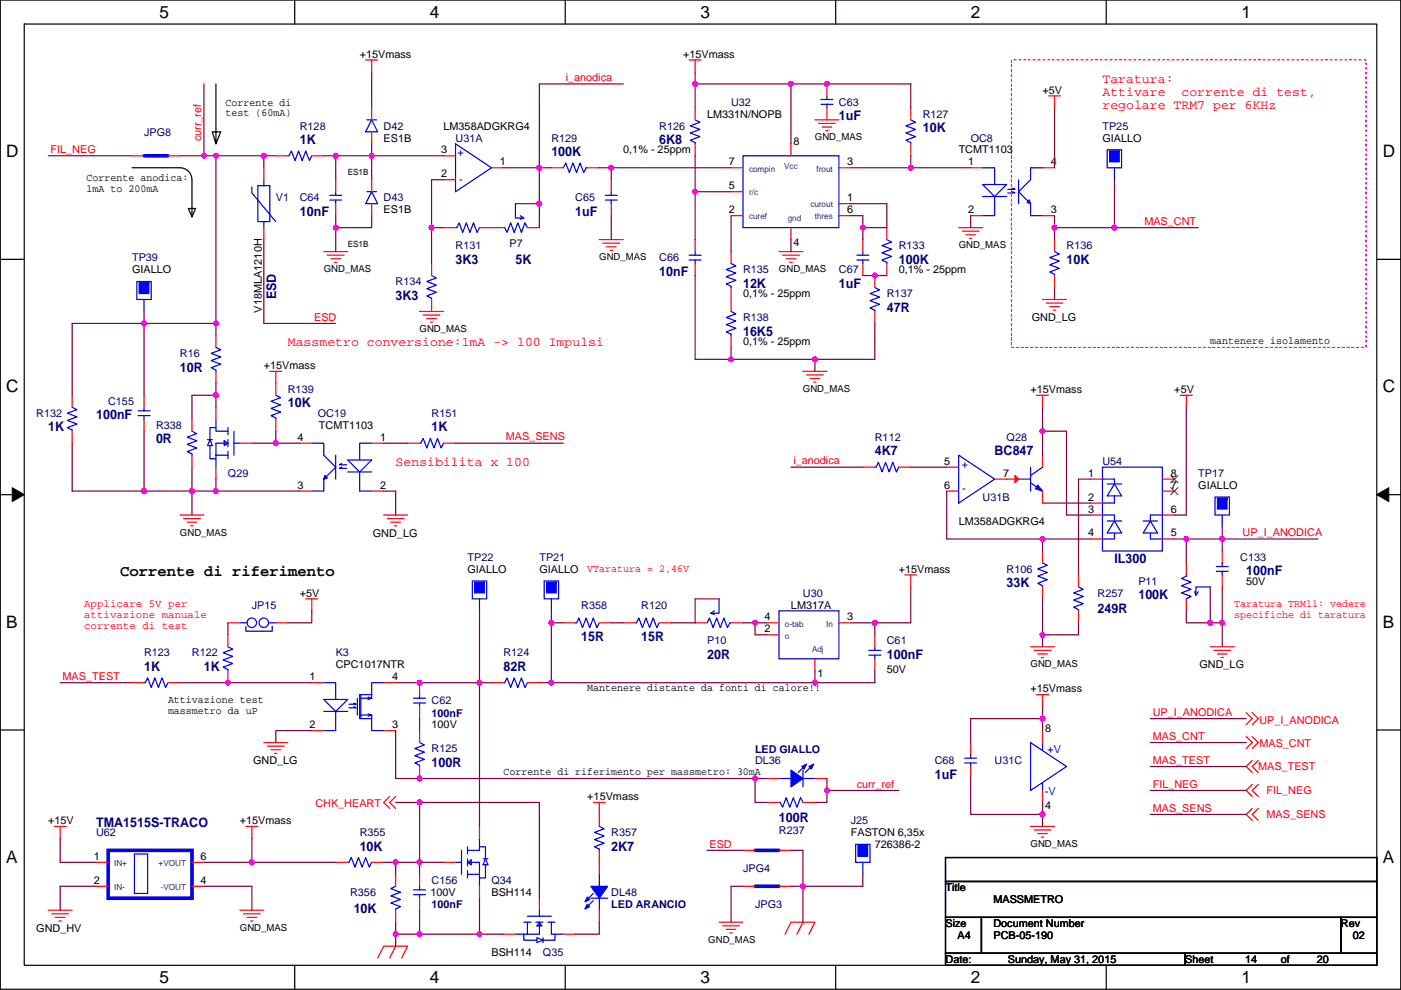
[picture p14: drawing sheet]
<svg xmlns="http://www.w3.org/2000/svg" width="297mm" height="210mm" viewBox="0 0 297 210" stroke-linecap="round" stroke-linejoin="round" font-family="sans-serif">
<defs><g id="words">
<g font-size="3.6">
<text x="33.8" y="3.8">5</text>
<text x="91.1" y="3.8">4</text>
<text x="148.5" y="3.8">3</text>
<text x="205.8" y="3.8">2</text>
<text x="263.2" y="3.8">1</text>
<text x="1.3" y="33.3">D</text>
<text x="293.2" y="33.3">D</text>
<text x="1.3" y="83.2">C</text>
<text x="293.2" y="83.2">C</text>
<text x="1.3" y="133.2">B</text>
<text x="293.2" y="133.2">B</text>
<text x="1.3" y="183.1">A</text>
<text x="293.2" y="183.1">A</text>
<text x="33.8" y="208.5">5</text>
<text x="91.1" y="208.5">4</text>
<text x="148.5" y="208.5">3</text>
<text x="205.8" y="208.5">2</text>
<text x="263.2" y="208.5">1</text>
</g>
<text font-size="3.3" x="25.5" y="122.2">Corrente di riferimento</text>
<g font-size="2.8" fill="#f00">
<text x="233.7" y="17.5">Taratura:</text>
<text x="233.7" y="20.3">Attivare</text>
<text x="233.7" y="23.1">regolare TRM7 per 6KHz</text>
<text x="250.5" y="20.3">corrente di test,</text>
<text x="61" y="73.4">Massmetro conversione:1mA -&gt; 100 Impulsi</text>
<text x="83.9" y="98.8">Sensibilita x 100</text>
</g>
<g font-size="2.8" fill="#000080">
<text x="177.9" y="25.5">1uF</text>
<text x="195.6" y="28">10K</text>
<text x="63.6" y="30.5">1K</text>
<text x="116.9" y="33.1">100K</text>
<text x="139.8" y="30.5">6K8</text>
<text x="63.6" y="45.8">10nF</text>
<text x="122" y="45.8">1uF</text>
<text x="96.6" y="55.9">3K3</text>
<text x="109.3" y="55.9">5K</text>
<text x="139.8" y="58.5">10nF</text>
<text x="190.6" y="55.9">100K</text>
<text x="226.1" y="55.9">10K</text>
<text x="58.5" y="63.5" transform="rotate(-90 58.5 63.5)">ESD</text>
<text x="83.9" y="63.6">3K3</text>
<text x="157.5" y="61">12K</text>
<text x="177.9" y="61">1uF</text>
<text x="157.5" y="71.2">16K5</text>
<text x="188" y="66.1">47R</text>
<text x="38.2" y="78.8">10R</text>
<text x="20.4" y="89">100nF</text>
<text x="61" y="86.4">10K</text>
<text x="10.2" y="91.5">1K</text>
<text x="33.1" y="94">0R</text>
<text x="91.5" y="91.5">1K</text>
<text x="185.5" y="96.6">4K7</text>
<text x="210.9" y="96.6">BC847</text>
<text x="236.3" y="119.4">IL300</text>
<text x="213.4" y="124.5">33K</text>
<text x="264.2" y="122">100nF</text>
<text x="232.7" y="130.1">249R</text>
<text x="241.4" y="127.1">100K</text>
<text x="123.3" y="136">15R</text>
<text x="136" y="136">15R</text>
<text x="30.5" y="142.3">1K</text>
<text x="43.2" y="142.3">1K</text>
<text x="106.7" y="142.3">82R</text>
<text x="149.9" y="139.8">20R</text>
<text x="188" y="139.8">100nF</text>
<text x="91.5" y="162.6">100R</text>
<text x="198.2" y="165.2">1uF</text>
<text x="20.4" y="175.3">TMA1515S-TRACO</text>
<text x="165.2" y="174.3">100R</text>
<text x="76.3" y="180.4">10K</text>
<text x="129.6" y="180.4">2K7</text>
<text x="75" y="193.6">10K</text>
</g>
<g font-size="2.3">
<text x="76.3" y="12.2">+15Vmass</text>
<text x="144.8" y="12.2">+15Vmass</text>
<text x="47.8" y="22.4">Corrente di</text>
<text x="221" y="19.9">+5V</text>
<text x="47.8" y="24.7">test (60mA)</text>
<text x="94" y="27.5">LM358ADGKRG4</text>
<text x="149.9" y="24.9">LM331N/NOPB</text>
<text x="81.3" y="30">ES1B</text>
<text x="93.5" y="32.5">3</text>
<text x="106" y="35.1">1</text>
<text x="132.1" y="32.6">0,1% - 25ppm</text>
<text x="154.5" y="35.1">7</text>
<text x="168.2" y="30.8">8</text>
<text x="179.6" y="35.1">3</text>
<text x="203.3" y="32.6">TCMT1103</text>
<text x="205.3" y="35.1">1</text>
<text x="222.8" y="35.1">4</text>
<text x="233.7" y="30">GIALLO</text>
<text x="18.3" y="38.4">Corrente anodica:</text>
<text x="18.3" y="40.7">1mA to 200mA</text>
<text x="93.5" y="37.6">2</text>
<text x="154.5" y="40.1">5</text>
<text x="81.3" y="45.3">ES1B</text>
<text x="154.5" y="45.2">2</text>
<text x="179.6" y="42.7">1</text>
<text x="179.6" y="45.2">6</text>
<text x="205.3" y="45.2">2</text>
<text x="222.8" y="45.2">3</text>
<text x="168.2" y="52.1">4</text>
<text x="28" y="58">GIALLO</text>
<text x="190.6" y="58">0,1% - 25ppm</text>
<text x="157.5" y="63">0,1% - 25ppm</text>
<text x="55.5" y="66.3" transform="rotate(-90 55.5 66.3)">V18MLA1210H</text>
<text x="218.8" y="68.1">GND_LG</text>
<text x="157.5" y="73.2">0,1% - 25ppm</text>
<text x="256.6" y="73">mantenere isolamento</text>
<text x="55.9" y="78.3">+15Vmass</text>
<text x="218.5" y="83.4">+15Vmass</text>
<text x="249" y="83.4">+5V</text>
<text x="63.1" y="93.5">4</text>
<text x="67.6" y="91">TCMT1103</text>
<text x="80.6" y="93.5">1</text>
<text x="200.2" y="98.6">5</text>
<text x="212.7" y="101.1">7</text>
<text x="230.7" y="101.1">1</text>
<text x="248.2" y="101.1">8</text>
<text x="63.1" y="103.6">3</text>
<text x="80.6" y="103.6">2</text>
<text x="200.2" y="103.6">6</text>
<text x="230.7" y="106.2">2</text>
<text x="248.2" y="103.6">7</text>
<text x="254.1" y="103.7">GIALLO</text>
<text x="79.1" y="113.8">GND_LG</text>
<text x="203.3" y="111.3">LM358ADGKRG4</text>
<text x="230.7" y="108.7">3</text>
<text x="230.7" y="113.8">4</text>
<text x="248.2" y="113.8">5</text>
<text x="248.2" y="108.7">6</text>
<text x="99.1" y="121.5">GIALLO</text>
<text x="114.4" y="121.5">GIALLO</text>
<text x="190.6" y="121.5">+15Vmass</text>
<text x="264.2" y="124">50V</text>
<text x="63.6" y="126.5">+5V</text>
<text x="162.1" y="131.6">4</text>
<text x="167.7" y="129.1">LM317A</text>
<text x="179.6" y="131.6">3</text>
<text x="162.1" y="134.1">2</text>
<text x="71.2" y="141.8">CPC1017NTR</text>
<text x="173.3" y="143.6">1</text>
<text x="188" y="142.8">50V</text>
<text x="254.3" y="141.8">GND_LG</text>
<text x="35.6" y="149.2">Attivazione test</text>
<text x="65.6" y="144.3">1</text>
<text x="83.1" y="144.3">4</text>
<text x="124.5" y="146.6">Mantenere distante da fonti di calore!!</text>
<text x="218.5" y="146.9">+15Vmass</text>
<text x="35.6" y="151.4">massmetro da uP</text>
<text x="65.6" y="154.4">2</text>
<text x="83.1" y="154.4">3</text>
<text x="91.5" y="154.5">100V</text>
<text x="221.6" y="155.2">8</text>
<text x="53.7" y="162.1">GND_LG</text>
<text x="106.7" y="164.4">Corrente di riferimento per massmetro: 30mA</text>
<text x="124.5" y="169.7">+15Vmass</text>
<text x="221.6" y="171.5">4</text>
<text x="10.2" y="174.8">+15V</text>
<text x="50.9" y="174.8">+15Vmass</text>
<text x="180.4" y="177.3">FASTON 6,35x</text>
<text x="185.5" y="179.9">726386-2</text>
<text x="19.9" y="182.4">1</text>
<text x="42.5" y="182.4">6</text>
<text x="19.9" y="187.5">2</text>
<text x="42.5" y="187.5">4</text>
<text x="91.2" y="190">100V</text>
<text x="104.2" y="190">BSH114</text>
<text x="200.5" y="189">Title</text>
<text x="210.6" y="191.6">MASSMETRO</text>
<text x="7.7" y="197.7">GND_HV</text>
<text x="200.5" y="196.6">Size</text>
<text x="210.6" y="196.6">Document Number</text>
<text x="284.3" y="196.6">Rev</text>
<text x="104.2" y="202.7">BSH114</text>
<text x="203" y="199.2">A4</text>
<text x="210.6" y="199.2">PCB-05-190</text>
<text x="286.8" y="199.2">02</text>
<text x="200.5" y="204.3">Date:</text>
<text x="213.7" y="204.3">Sunday, May 31, 2015</text>
<text x="251.3" y="204.3">Sheet</text>
<text x="264" y="204.3">14</text>
<text x="271.6" y="204.3">of</text>
<text x="279.2" y="204.3">20</text>
</g>
<g font-size="2.3" fill="#f00">
<text x="119.9" y="17.2">i_anodica</text>
<text x="42.6" y="30" transform="rotate(-90 42.6 30)">curr_ref</text>
<text x="10.7" y="32.4">FIL_NEG</text>
<text x="242.6" y="47.7">MAS_CNT</text>
<text x="66.6" y="68.1">ESD</text>
<text x="107.2" y="93.4">MAS_SENS</text>
<text x="168.2" y="98.5">i_anodica</text>
<text x="263.5" y="113.7">UP_I_ANODICA</text>
<text x="124.5" y="121.2">VTaratura = 2,46V</text>
<text x="17.8" y="128.8">Applicare 5V per</text>
<text x="17.8" y="131.1">attivazione manuale</text>
<text x="261.7" y="128.8">Taratura TRM11: vedere</text>
<text x="261.7" y="131.1">specifiche di taratura</text>
<text x="17.8" y="133.4">corrente di test</text>
<text x="13.3" y="144.2">MAS_TEST</text>
<text x="244.4" y="151.8">UP_I_ANODICA</text>
<text x="267" y="153.5">UP_I_ANODICA</text>
<text x="244.4" y="156.9">MAS_CNT</text>
<text x="244.4" y="162">MAS_TEST</text>
<text x="267" y="158.5">MAS_CNT</text>
<text x="181.7" y="167">curr_ref</text>
<text x="244.4" y="167">FIL_NEG</text>
<text x="266.8" y="163.4">MAS_TEST</text>
<text x="66.9" y="171.2">CHK_HEART</text>
<text x="244.4" y="172.1">MAS_SENS</text>
<text x="268.5" y="168.4">FIL_NEG</text>
<text x="268.5" y="173.5">MAS_SENS</text>
<text x="150.4" y="179.9">ESD</text>
</g>
<g font-size="2.3" fill="#000080">
<text x="155" y="22.4">U32</text>
<text x="177.9" y="22.4">C63</text>
<text x="30.5" y="28.7">JPG8</text>
<text x="63.6" y="27.5">R128</text>
<text x="81.3" y="27.5">D42</text>
<text x="139.8" y="27.5">R126</text>
<text x="195.6" y="24.9">R127</text>
<text x="233.7" y="27.5">TP25</text>
<text x="96.6" y="30">U31A</text>
<text x="116.9" y="30">R129</text>
<text x="205.8" y="30">OC8</text>
<text x="58.5" y="42.7">V1</text>
<text x="63.6" y="42.7">C64</text>
<text x="81.3" y="42.7">D43</text>
<text x="122" y="42.7">C65</text>
<text x="96.6" y="52.9">R131</text>
<text x="108" y="52.4">P7</text>
<text x="190.6" y="52.9">R133</text>
<text x="226.1" y="52.9">R136</text>
<text x="28" y="55.4">TP39</text>
<text x="139.8" y="55.4">C66</text>
<text x="157.5" y="58">R135</text>
<text x="177.9" y="58">C67</text>
<text x="83.9" y="60.5">R134</text>
<text x="188" y="63">R137</text>
<text x="157.5" y="68.1">R138</text>
<text x="38.2" y="75.7">R16</text>
<text x="61" y="83.4">R139</text>
<text x="7.7" y="88.4">R132</text>
<text x="22.9" y="85.9">C155</text>
<text x="67.4" y="88.4">OC19</text>
<text x="91.5" y="88.4">R151</text>
<text x="33.1" y="91">R338</text>
<text x="185.5" y="93.5">R112</text>
<text x="213.4" y="93.5">Q28</text>
<text x="48.3" y="101.1">Q29</text>
<text x="233.7" y="98.6">U54</text>
<text x="254.1" y="101.1">TP17</text>
<text x="208.3" y="106.2">U31B</text>
<text x="99.1" y="118.9">TP22</text>
<text x="114.4" y="118.9">TP21</text>
<text x="263" y="118.9">C133</text>
<text x="213.4" y="121.5">R106</text>
<text x="241.4" y="124">P11</text>
<text x="53.4" y="129.1">JP15</text>
<text x="123.3" y="129.1">R358</text>
<text x="136" y="129.1">R120</text>
<text x="170.2" y="126.5">U30</text>
<text x="232.7" y="126.5">R257</text>
<text x="149.9" y="136.7">P10</text>
<text x="188" y="136.7">C61</text>
<text x="30.5" y="139.2">R123</text>
<text x="40.7" y="139.2">R122</text>
<text x="71.2" y="139.2">K3</text>
<text x="106.7" y="139.2">R124</text>
<text x="91.5" y="149.4">C62</text>
<text x="91.5" y="152">100nF</text>
<text x="91.5" y="159.6">R125</text>
<text x="160.1" y="159.6">LED GIALLO</text>
<text x="160.1" y="162.1">DL36</text>
<text x="198.2" y="162.1">C68</text>
<text x="210.9" y="162.1">U31C</text>
<text x="20.4" y="177.3">U62</text>
<text x="76.3" y="177.3">R355</text>
<text x="129.6" y="177.3">R357</text>
<text x="165.2" y="176.8">R237</text>
<text x="180.4" y="174.8">J25</text>
<text x="157.5" y="185">JPG4</text>
<text x="74.2" y="190">R356</text>
<text x="91.5" y="187.5">C156</text>
<text x="104.2" y="187.5">Q34</text>
<text x="129.6" y="190">DL48</text>
<text x="91.5" y="192.6">100nF</text>
<text x="129.6" y="192.6">LED ARANCIO</text>
<text x="160.1" y="192.6">JPG3</text>
<text x="115.1" y="202.7">Q35</text>
</g>
<g font-size="2.3" fill="#00f">
<text x="98.4" y="31.7" transform="rotate(180 98.4 31.7)">+</text>
<text x="98.1" y="37.6" transform="rotate(180 98.1 37.6)">-</text>
<text x="205.3" y="98" transform="rotate(180 205.3 98)">+</text>
<text x="204.8" y="103.1" transform="rotate(180 204.8 103.1)">-</text>
<text x="222.1" y="159.8">+V</text>
<text x="221.5" y="168.7">-V</text>
</g>
<g font-size="2">
<text x="172.8" y="29.8">GND_MAS</text>
<text x="203.3" y="52.6">GND_MAS</text>
<text x="68.6" y="57.7">GND_MAS</text>
<text x="127.1" y="55.2">GND_MAS</text>
<text x="165.2" y="57.7">GND_MAS</text>
<text x="89" y="70.4">GND_MAS</text>
<text x="170.2" y="83.1">GND_MAS</text>
<text x="38.2" y="113.6">GND_MAS</text>
<text x="218.5" y="141.5">GND_MAS</text>
<text x="218.5" y="179.6">GND_MAS</text>
<text x="50.9" y="197.4">GND_MAS</text>
<text x="150.2" y="200">GND_MAS</text>
</g>
<g font-size="1.8" fill="#004080">
<text x="166.3" y="35.9">Vcc</text>
<text x="158.8" y="41.5">r/c</text>
<text x="158.8" y="36.4">compin</text>
<text x="173.1" y="36.4">frout</text>
<text x="158.8" y="46.5">curef</text>
<text x="167" y="46.9">gnd</text>
<text x="171.8" y="44">curout</text>
<text x="172.8" y="46.5">thres</text>
<text x="166.4" y="135.4">o</text>
<text x="166.4" y="132.9">o-tab</text>
<text x="175.2" y="132.9">In</text>
<text x="172.2" y="138.4">Adj</text>
<text x="24.2" y="183.7">IN+</text>
<text x="33.6" y="183.7">+VOUT</text>
<text x="24.2" y="188.8">IN-</text>
<text x="34.1" y="188.8">-VOUT</text>
</g>
<g font-size="1.8">
<text x="73.7" y="37.2">ES1B</text>
<text x="73.7" y="52.5">ES1B</text>
</g>
</g></defs>
<path d="M.1 0h296.9v209.8h-296.9zM5.1 5.1h286.8v199.6h-286.8z" fill="none" stroke="#000" stroke-width=".25"/>
<g fill="#fff">
<path d="M33.8 .5h2v4.1h-2z"/>
<path d="M33.8 205.3h2v4h-2z"/>
</g>
<path d="M62.5 0v5.1M62.5 204.7v5.1" fill="none" stroke="#000" stroke-width=".25"/>
<g fill="#fff">
<path d="M91.1 .5h2.1v4.1h-2.1z"/>
<path d="M91.1 205.3h2.1v4h-2.1z"/>
</g>
<path d="M119.8 0v5.1M119.8 204.7v5.1" fill="none" stroke="#000" stroke-width=".25"/>
<g fill="#fff">
<path d="M148.5 .5h2v4.1h-2z"/>
<path d="M148.5 205.3h2v4h-2z"/>
</g>
<path d="M177.2 0v5.1M177.2 204.7v5.1" fill="none" stroke="#000" stroke-width=".25"/>
<g fill="#fff">
<path d="M205.8 .5h2.1v4.1h-2.1z"/>
<path d="M205.8 205.3h2.1v4h-2.1z"/>
</g>
<path d="M234.5 0v5.1M234.5 204.7v5.1" fill="none" stroke="#000" stroke-width=".25"/>
<g fill="#fff">
<path d="M263.2 .5h2v4.1h-2z"/>
<path d="M263.2 205.3h2v4h-2z"/>
<path d="M1.3 30.1h2.7v4h-2.7z"/>
<path d="M293.2 30.1h2.6v4h-2.6z"/>
<path d="M1.3 80h2.7v4h-2.7z"/>
<path d="M293.2 80h2.6v4h-2.6z"/>
</g>
<path d="M.1 55h5M291.9 55h5.1" fill="none" stroke="#000" stroke-width=".25"/>
<g fill="#fff">
<path d="M1.3 129.9h2.5v4h-2.5z"/>
<path d="M293.2 129.9h2.4v4h-2.4z"/>
</g>
<path d="M.1 104.9h5M291.9 104.9h5.1" fill="none" stroke="#000" stroke-width=".25"/>
<path d="M2.6 103.4l2.5 1.5-2.5 1.5zM291.9 104.9l2.5-1.5v3z" fill="#000" stroke="#000" stroke-width=".21"/>
<g fill="#fff">
<path d="M1.3 179.8h2.5v4.1h-2.5z"/>
<path d="M293.2 179.8h2.4v4.1h-2.4z"/>
</g>
<g fill="none" stroke="#000" stroke-width=".25">
<path d="M45.8 17.8v12.7l1-2.5h-1.8l.8 2.5M28 35.6h10.2a2.53 2.53 0 0 1 2.5 2.5M40.7 38.1v7.6M39.9 44.2h1.6l-.8 1.8zM.1 154.8h5M291.9 154.8h5.1M200.5 181.9h91.4v5.1h-91.4zM200.5 187h91.4v7.6h-91.4zM200.5 194.6h7.6v7.6h-7.6zM208.1 194.6h76.2v7.6h-76.2zM284.3 194.6h7.6v7.6h-7.6zM200.5 202.2h50.8v2.5h-50.8z"/>
<path d="M251.3 202.2h40.6v2.5h-40.6z"/>
</g>
<path d="M214.4 12.7h75.2v61h-75.2z" fill="none" stroke="#f0f" stroke-width=".25" stroke-dasharray=".5 .5"/>
<g fill="none" stroke="#f00" stroke-width=".25">
<path d="M77.5 12.7h2.6M78.8 12.7v2.6M146.1 12.7h2.6M147.4 12.7v2.6M58.5 33h2.5M66.1 33h2.5M71.2 38.1v2.6M78.8 38.1v2.6M94 38.1h2.6M94 33h2.6M104.2 35.6h2.5M129.6 38.1v2.6"/>
<path d="M147.4 22.9v2.5M147.4 30.5v2.5M172.8 25.4h5.1M173.5 26.2h3.6M174.3 26.9h2M175.1 27.7h.5M222.3 20.3h2.6M223.6 20.3v2.6M68.6 53.4h5.1M69.4 54.1h3.6M70.2 54.9h2M70.9 55.6h.5"/>
<path d="M71.2 43.2v2.5M78.8 43.2v2.5M127.1 50.8h5M127.8 51.6h3.6M128.6 52.3h2M129.3 53.1h.6M129.6 43.2v2.5M155 53.4v2.5M165.2 53.4h5M165.9 54.1h3.6M166.7 54.9h2M167.4 55.6h.6"/>
<path d="M185.5 58.4v2.6M203.3 48.3h5M204 49h3.6M204.8 49.8h2M205.5 50.6h.6M57.2 78.8h2.6M58.5 78.8v5M89 66.1h5M89.7 66.8h3.6M90.5 67.6h2M91.2 68.3h.6M155 61v2.5"/>
<path d="M170.2 78.8h5.1M171 79.5h3.6M185.5 66.1v2.5M221 63.5h5.1M221.8 64.3h3.6M222.6 65h2M223.3 65.8h.5M15.3 83.8v2.6M15.3 91.5v2.5M40.7 88.9v2.6M40.7 96.5v2.6M58.5 88.9v2.6"/>
<path d="M171.8 80.3h2M172.5 81h.5M200.7 99.1h2.6M219.8 83.8h2.5M221 83.8v2.6M250.3 83.8h2.5M251.5 83.8v2.6M38.2 109.2h5M38.9 110h3.6M39.7 110.8h2M40.4 111.5h.6M81.3 109.2h5.1"/>
<path d="M82.1 110h3.6M82.9 110.8h2M83.6 111.5h.5M200.7 104.2h2.6M210.9 101.6h2.5M64.8 127h2.6M66.1 127v2.6M101.7 129.6h.1M116.9 129.6h.1M119.4 132.1h2.6M127.1 132.1h2.5M147.4 132.1h2.5"/>
<path d="M152.5 127h.1M155 132.1h2.5M185.5 139.7v2.6M185.5 134.6v2.6M191.8 121.9h2.6M193.1 121.9v2.6M218.5 137.2h5.1M219.3 137.9h3.5M220 138.7h2.1M220.8 139.5h.5M228.7 121.9v2.6M228.7 129.6v2.5"/>
<path d="M256.6 137.2h5.1M257.4 137.9h3.5M258.1 138.7h2.1M258.9 139.5h.5M28 144.8h2.5M35.6 144.8h2.6M55.9 157.5h5.1M56.7 158.3h3.6M57.5 159h2M58.2 159.8h.5M89 155v2.5M219.8 147.3h2.5"/>
<path d="M221 147.3v2.6M264.2 151.2l1.3 1.2-1.3 1.3M264.2 156.2l1.3 1.3-1.3 1.3M265.5 151.2l1.3 1.2-1.3 1.3M265.5 156.2l1.3 1.3-1.3 1.3M11.5 175.3h2.5M12.8 175.3v2.5M52.1 175.3h2.6M53.4 175.3v2.5M82.6 168.9l-1.3 1.3 1.3 1.3M83.9 168.9l-1.3 1.3 1.3 1.3M89 162.6v2.5"/>
<path d="M125.8 170.2h2.5M127.1 170.2v2.5M162.6 170.2h2.6M170.2 170.2h2.6M218.5 175.3h5.1M219.3 176h3.5M220 176.8h2.1M220.8 177.6h.5M265.5 166.4l-1.3 1.3 1.3 1.2M265.5 161.3l-1.3 1.3 1.3 1.3M265.5 171.5l-1.3 1.2 1.3 1.3M266.8 166.4l-1.3 1.3 1.3 1.2"/>
<path d="M266.8 161.3l-1.3 1.3 1.3 1.3M266.8 171.5l-1.3 1.2 1.3 1.3M10.2 193.1h5.1M11 193.8h3.5M11.7 194.6h2.1M12.5 195.3h.5M50.9 193.1h5M51.6 193.8h3.6M52.4 194.6h2M53.1 195.3h.6M89 190.5v2.6M89 185.4v2.6"/>
<path d="M106.7 198.1h2.6M114.4 190.5v2.6M119.4 198.1h2.6M152.5 195.6h5M153.2 196.4h3.6M154 197.1h2M154.7 197.9h.6M157.5 180.4h2.6M165.2 180.4h2.5M166.4 198.1l1.3-2.5h5.1l-1.3 2.5M170.2 195.6l-1.2 2.5M80.1 203.2l1.2-2.5h5.1l-1.2 2.5"/>
<path d="M83.9 200.7l-1.3 2.5"/>
</g>
<g fill="none" stroke="#00f" stroke-width=".25">
<path d="M61 33h.3l.5-1 .7 2.1 .8-2.1 .8 2.1 .7-2.1 .8 2.1 .5-1.1M96.6 30.5l7.6 5.1-7.6 5.1zM147.4 25.4l1 .5-2 .8 2 .8-2 .7 2 .8-2 .7 1 .5v.3M69.9 42.4h2.6M69.9 41.4h2.6M71.2 40.7v.7M71.2 42.4v.8M77.8 40.7h2M78.8 40.7l1.3 2.5h-2.6zM128.3 42.4h2.6M128.3 41.4h2.6M129.6 40.7v.7"/>
<path d="M129.6 42.4v.8M155 55.9l1 .5-2 .8 2 .7-2 .8 2 .8-2 .7 1 .5v.3M185.5 61l1 .5-2 .8 2 .7-2 .8 2 .7-2 .8 1 .5v.3M15.3 86.4l1 .5-2 .8 2 .7-2 .8 2 .7-2 .8 1 .5v.3M40.7 91.5l1 .5-2 .7 2 .8-2 .8 2 .7-2 .8 1 .5v.2M58.5 83.8l1 .5-2 .8 2 .8-2 .7 2 .8-2 .8 1 .5v.2M203.3 96.5l7.6 5.1-7.6 5.1zM100.1 123.2h3.1v3.8h-3.1zM101.7 127v2.6M115.4 123.2h3v3.8h-3zM116.9 127v2.6M122 132.1h.2l.5-1 .8 2 .8-2 .7 2 .8-2 .8 2 .5-1"/>
<path d="M149.9 132.1l.5-1 .8 2 .8-2 .7 2 .8-2 .7 2 .5-1h.3M151.4 129.6l-.7 .5M152.5 127v3.1h-1.8l.7 .2M184.2 139h2.6M184.2 137.9h2.6M185.5 137.2v.7M185.5 139v.7M228.7 124.5l1 .5-2.1 .8 2.1 .7-2.1 .8 2.1 .7-2.1 .8 1.1 .5v.3M30.5 144.8h.3l.5-1 .8 2 .7-2 .8 2 .8-2 .7 2 .5-1M89 157.5l1 .5-2.1 .8 2.1 .7-2.1 .8 2.1 .8-2.1 .7 1.1 .5v.3M165.2 170.2h.2l.5 1 .8-2 .7 2 .8-2 .8 2 .7-2 .5 1M87.7 189.8h2.5"/>
<path d="M87.7 188.7h2.5M89 188v.7M89 189.8v.7M109.3 198.1h2.5M111.1 198.1v1.3h2.8M111.1 195.6h1.5M111.8 195.6v2.5M111.8 194.3h5.1M113.6 195.6h1.5M113.9 198.9l1.2 .5-1.2 .5zM113.9 196.4h.2M113.9 196.4h1"/>
<path d="M114.4 195.6v2.5h-2.6M114.4 193.1v1.2M114.4 195.6l-.5 .8M114.4 195.6l.5 .8M114.6 196.4h.3M115.1 198.9v1M116.1 195.6h1.6M116.9 195.6v2.5h2.5M117.7 198.1v1.3h-2.6M182.9 182.9v2.5"/>
</g>
<g fill="#00f" stroke="#00f" stroke-width=".25">
<path d="M115.9 123.5v2.3h2v-2.3z" fill-rule="evenodd"/>
<path d="M100.6 123.5v2.3h2.1v-2.3z" fill-rule="evenodd"/>
</g>
<path d="M160.1 180.4h5.1" fill="none" stroke="#00f" stroke-width=".76"/>
<path d="M181.9 179.3h2.1v2.3h-2.1z" fill="#00f"/>
<g fill="none" stroke="#00f" stroke-width=".25">
<path d="M53.4 39.6v1.3l5.1 6.1M54.7 39.4h2.5v7.6h-2.5zM55.9 38.1v1.3M77.8 25.4h2M78.8 25.4l1.3 2.6h-2.6zM119.4 35.6l.5-1 .8 2 .8-2 .7 2 .8-2 .8 2 .5-1h.2M157.5 33h20.4v15.3h-20.4zM174 22.1h2.6M174 21.1h2.6M175.3 20.3v.8M175.3 22.1v.8M193.1 25.4l1 .5-2 .8 2 .8-2 .7 2 .8-2 .7 1 .5v.3"/>
<path d="M208.3 39.1h5.1l-2.5 2.6zM208.3 35.6h2.6v3.5M214.7 39.9l.5 .3h-1.5M216 38.1v5.1M221 35.6h-2.5v2.5l-2.5 2.6 2.5 2.5M234.8 31.8h3v3.8h-3zM236.3 35.6v2.5M29 59.7h3.1v3.8h-3.1zM55.9 47v1.3M91.5 58.4l1 .5-2 .8 2 .8-2 .7 2 .8-2 .8 1 .5v.2M96.6 48.3h.2l.5-1 .8 2 .8-2 .7 2 .8-2 .8 2 .5-1M106.7 48.3h.3l.5 1 .8-2 .7 2 .8-2 .8 2 .7-2 .5 1"/>
<path d="M109.3 43.2v3h1.8l-.8 .3M110.3 45.7l.8 .5M146.1 55.1h2.6M146.1 54.1h2.6M147.4 53.4v.7M147.4 55.1v.8M181.7 55.1h2.5M181.7 54.1h2.5M182.9 53.4v.7M182.9 55.1v.8M188 50.8l1 .5-2 .8 2 .8-2 .7 2 .8-2 .7 1 .5v.3M208.3 41.7h5.1"/>
<path d="M210.9 41.7v4h-2.6M214.7 40.7l.5 .2h-1.5M217.7 42.9l.5-.5 .3 .8zM218.5 43.2v2.5h2.5M223.6 53.4l1 .5-2 .7 2 .8-2 .8 2 .7-2 .8 1 .5v.2M30.5 63.5v2.6M45.8 73.7l1 .5-2 .8 2 .7-2 .8 2 .7-2 .8 1 .5v.3M155 66.1l1 .5-2 .7 2 .8-2 .8 2 .7-2 .8 1 .5v.2M29.3 88.2h2.5M29.3 87.1h2.5M30.5 86.4v.7M30.5 88.2v.7"/>
<path d="M44 93.2h1M44.5 93.2l.5 1.3h-1zM44.5 94.5v2.8h1.3M45.8 96.5h2.5M45.8 88.9v2.6h2.5M45.8 96.5v2.6M45.8 90.7h-1.3v2.5M47.6 94.3v.2M47.6 93.5v.2M47.6 93.5v1M47.6 93.5l.7 .5M48.3 95.8v1.5"/>
<path d="M48.3 90.7v1.5M48.3 93.2v1.6M48.3 94h-2.5v2.5M48.3 94l-.7 .5M49.6 91.5v5M49.6 94h1.3M66.1 94h2.5v2.5l2.6 2.6-2.6 2.5M71.2 96.5v5.1M72.5 98.3l-.6 .3h1.6M72.5 99.1l-.6 .2h1.6M73.7 97.6h5.1l-2.5 2.5zM78.8 94h-2.5v3.6"/>
<path d="M89 94h.2l.5-1 .8 2 .7-2 .8 2 .8-2 .7 2 .5-1M185.5 99.1h.2l.5-1 .8 2 .8-2 .7 2 .8-2 .8 2 .5-1M218.5 99.1v5.1M221 99.1l-2.5 1.8M233.7 99.1h12.7v17.8h-12.7zM68.6 101.6v2.6h-2.5M68.9 100.9l.5 .5-.8 .2zM73.7 100.1h5.1M76.3 100.1v4.1h2.5M216 101.6h2.5M218.5 102.4l2.5 1.8M221 119.4l1.1 .5-2.1 .8 2.1 .7-2.1 .8 2.1 .8-2.1 .7 1 .5v.3"/>
<path d="M233.7 109.2h2.6v1.3M233.7 101.6h2.6v1M234.8 102.6h3M234.8 110.5h3M236.3 113.1v1.2h-2.6M236.3 105.2v1.5h-2.6M236.3 102.6l1.5 2.6h-3zM236.3 110.5l1.5 2.6h-3zM242.4 110.5h3M243.9 113.1v1.2h2.5M243.9 110.5l1.5 2.6h-3zM246.4 109.2h-2.5v1.3"/>
<path d="M257.6 105.4h3.1v3.8h-3.1zM259.1 109.2v2.6M259.1 119.4v.8M48.3 137.2l1 .5-2 .8 2 .7-2 .8 2 .7-2 .8 1 .5v.3M50.9 132.1h1.5M52.1 132.9v1h5.6v-1M57 132.1h1.5M134.7 132.1h.2l.5-1 .8 2 .8-2 .7 2 .8-2 .8 2 .5-1M165.2 129.6h12.7v10.1h-12.7zM251.5 121.9v.3l-1 .5 2 .8-2 .7 2 .8-2 .8 2 .7-1 .5M254.1 125.5l-.5 .8M256.6 124.5h-3v1.8l-.3-.8"/>
<path d="M257.9 121.2h2.5M257.9 120.2h2.5M259.1 121.2v.7M68.6 144.8h2.6v3.6M68.6 148.4h5.1l-2.5 2.5zM68.6 150.9h5.1M71.2 150.9v4.1h-2.6M75 149.1l.5 .3h-1.5M75 149.9l.5 .2h-1.5M75.8 148.1v3.6M76.5 147.3v5.1M76.5 151.7h2.3"/>
<path d="M76.5 148.1h2.3M78 147.8l.8 .3M78 151.4l.8 .3M78.8 147.3h-2.5v5.1h2.5M78.8 152.4v2.6h2.5M78.8 151.7v.7M78.8 147.3v.8M78.8 148.1l-.8 .3M78.8 151.7l-.8 .2M81.3 144.8h-2.5v2.5M87.7 149.1h2.5M87.7 148.1h2.5"/>
<path d="M89 147.3v.8M89 149.1v.8M106.7 144.8h.3l.5-1 .8 2 .7-2 .8 2 .8-2 .7 2 .5-1M218.5 157.5l7.6 5.1-7.6 5.1zM221 157.5v1.5M99.1 179.6v1.5M101.7 177.8v2.6h-2.6M101.7 179.6h1.2v2.5M127.1 175.3l1 .5-2.1 .8 2.1 .7-2.1 .8 2.1 .7-2.1 .8 1.1 .5v.3M165.2 165.1h2.5M170.2 163.3v3.6M170.2 165.1h2.6"/>
<path d="M170.7 162.3l-1.5 1.6M172.3 162.3l-1.6 1.6M181.4 179.1h3.1v3.8h-3.1zM181.9 179.3h2.1v2.3h-2.1zM204.5 161.8h2.6M204.5 160.8h2.6M205.8 160v.8M205.8 161.8v.8M221 166.1v1.6M28.5 181.1h2.8v8.4h-2.8zM73.7 182.9h.3l.5-1 .7 2 .8-2 .8 2 .7-2 .8 2 .5-1M83.9 188l-1 .5 2 .8-2 .7 2 .8-2 .7 2 .8-1 .5v.3"/>
<path d="M96.6 182.9h1.3M97.9 180.4v5M99.1 184.7v1.5M99.1 182.1v1.6M99.1 182.9h2.6v2.5M99.1 185.4h2.6M99.1 182.9l.8 .5M99.9 182.4l-.8 .5M99.9 183.2v.2M99.9 182.4v.2M99.9 182.4v1M101.7 185.4v2.6"/>
<path d="M102.4 182.1h1M102.9 182.1l.5 1.3h-1zM102.9 183.4v2.8h-1.2M125.3 190.5h3.5M125.8 189.5l-1.5 1.5M125.8 191l-1.5 1.6M127.1 185.4v2.6M127.1 190.5v2.6"/>
<circle cx="53.4" cy="132.1" r="1.01"/>
<circle cx="55.9" cy="132.1" r="1.01"/>
</g>
<g fill="none" stroke="#f00" stroke-width=".25">
<path d="M175.3 17.8v2.5M28 33h2.5M35.6 33h2.6M55.9 35.6v2.5M78.8 28v2.5M78.8 22.9v2.5M116.9 35.6h2.5M124.5 35.6h2.6M155 35.6h2.5M167.7 30.5v2.5M175.3 22.9v2.5M177.9 35.6h2.5"/>
<path d="M193.1 22.9v2.5M193.1 30.5v2.5M205.8 35.6h2.5M221 35.6h2.6M236.3 38.1h.1M55.9 48.3v2.5M91.5 55.9v2.5M94 48.3h2.6M101.7 48.3h5M109.3 43.2h.1M111.8 48.3h2.6M147.4 55.9v2.5"/>
<path d="M147.4 50.8v2.6M155 45.7h2.5M155 40.7h2.5M167.7 48.3v2.5M177.9 43.2h2.5M177.9 45.7h2.5M182.9 55.9v2.5M182.9 50.8v2.6M188 48.3v2.5M188 55.9v2.5M205.8 45.7h2.5M221 45.7h2.6"/>
<path d="M223.6 50.8v2.6M223.6 58.4v2.6M30.5 66.1h.1M45.8 71.1v2.6M45.8 78.8v2.5M91.5 63.5v2.6M155 63.5v2.6M155 71.1v2.6M30.5 88.9v2.6M30.5 83.8v2.6M45.8 86.4v2.5M45.8 99.1v2.5"/>
<path d="M50.9 94h2.5M63.6 94h2.5M78.8 94h2.5M86.4 94h2.6M94 94h2.6M182.9 99.1h2.6M190.6 99.1h2.5M221 96.5v2.6M63.6 104.2h2.5M78.8 104.2h2.5M213.4 101.6h2.6M221 104.2v2.5"/>
<path d="M221 116.9v2.5M231.2 101.6h2.5M231.2 106.7h2.5M231.2 109.2h2.5M231.2 114.3h2.5M246.4 114.3h2.6M246.4 109.2h2.6M246.4 104.2h2.6M246.4 101.6h2.6M251.5 119.4v2.5M259.1 111.8h.1M259.1 116.9v2.5"/>
<path d="M48.3 132.1h2.6M48.3 134.6v2.6M58.5 132.1h2.5M132.1 132.1h2.6M139.8 132.1h2.5M162.6 134.6h2.6M162.6 132.1h2.6M172.8 139.7v2.6M177.9 132.1h2.5M221 124.5v2.5M251.5 127v2.6M256.6 124.5h.1"/>
<path d="M259.1 121.9v2.6M48.3 142.3v2.5M66.1 144.8h2.5M66.1 155h2.5M81.3 155h2.6M81.3 144.8h2.6M89 149.9v2.5M89 144.8v2.5M104.2 144.8h2.5M111.8 144.8h2.6M205.8 157.5v2.5M221 155v2.5"/>
<path d="M101.7 175.3v2.5M127.1 172.7v2.6M162.6 165.1h2.6M172.8 165.1h2.5M205.8 162.6v2.5M221 167.7v2.5M20.4 182.9h2.5M20.4 188h2.5M40.7 188h2.5M40.7 182.9h2.5M71.2 182.9h2.5M78.8 182.9h2.5"/>
<path d="M83.9 185.4v2.6M83.9 193.1v2.5M94 182.9h2.6M101.7 188v2.5M127.1 180.4v5M127.1 193.1v2.5M157.5 188h2.6M165.2 188h2.5M182.9 185.4h.1"/>
</g>
<g fill="#00f" stroke="#00f" stroke-width=".25">
<path d="M220 102.9l1 1.3-1.5-.5z" fill-rule="evenodd"/>
<path d="M235.3 32v2.3h2v-2.3z" fill-rule="evenodd"/>
<path d="M258.1 105.7v2.3h2.1v-2.3z" fill-rule="evenodd"/>
<path d="M167.7 163.3l2.5 1.8-2.5 1.8z" fill-rule="evenodd"/>
<path d="M171.5 162.6l1-.5-.5 1z" fill-rule="evenodd"/>
<path d="M170 162.6l1-.5-.5 1z" fill-rule="evenodd"/>
<path d="M125.3 188h3.5l-1.7 2.5z" fill-rule="evenodd"/>
<path d="M124.5 191.8l.5 .5-1 .5z" fill-rule="evenodd"/>
<path d="M124.5 190.3l.5 .5-1 .5z" fill-rule="evenodd"/>
<path d="M29.5 60v2.3h2.1v-2.3z" fill-rule="evenodd"/>
</g>
<path d="M215.2 100.9l.8 .7-.8 .8z" fill="#f00" stroke="#f00" stroke-width=".25"/>
<path d="M30.5 33h5.1M22.9 180.4h17.8v10.1h-17.8zM160.1 188h5.1" fill="none" stroke="#00f" stroke-width=".76"/>
<path d="M248.2 103.4l1.6 1.5M248.2 100.9l1.6 1.5M249.7 103.4l-1.5 1.5M249.7 100.9l-1.5 1.5" fill="none" stroke="#804000" stroke-width=".21"/>
<g fill="none" stroke="#800040" stroke-width=".25">
<path d="M43.2 17.8v15.2h-5M78.8 15.3v7.6M132.1 17.8h-17.7v17.8M147.4 17.8v5.1M147.4 15.3v2.5M147.4 17.8h20.3M167.7 17.8v12.7M167.7 17.8h25.4v5.1M10.2 33h17.8M43.2 33h2.6M45.8 33v35.6M45.8 33h10.1"/>
<path d="M55.9 33h2.6M55.9 33v2.6M68.6 33h2.6v5.1M71.2 33h22.8M78.8 30.5v7.6M94 38.1h-2.5v10.2M106.7 35.6h7.7M114.4 35.6h2.5M114.4 35.6v7.6M127.1 35.6h2.5M129.6 35.6h25.4M129.6 35.6v2.5"/>
<path d="M147.4 33v7.7M180.4 35.6h12.7M193.1 33v2.6M193.1 35.6h12.7M223.6 22.9v12.7M236.3 38.1v10.2M55.9 50.8v17.8h15.3M71.2 48.3v5.1M71.2 45.7v2.6M78.8 45.7v2.6h-7.6M91.5 48.3v7.6M91.5 48.3h2.5"/>
<path d="M109.3 43.2h5.1M114.4 43.2v5.1M129.6 45.7v5.1M147.4 40.7v10.1M147.4 58.4v17.8h7.6M147.4 40.7h7.6M155 45.7v7.7M167.7 50.8v2.6M180.4 45.7h2.5v2.6M180.4 43.2h7.6v5.1h-5.1M182.9 48.3v2.5M182.9 58.4h5.1"/>
<path d="M205.8 45.7v2.6M223.6 45.7v2.6M223.6 48.3v2.5M223.6 48.3h12.7M236.3 48.3h17.8M30.5 66.1v2.5h-15.2v15.2M45.8 68.6v2.5M45.8 68.6h-15.3v15.2M155 76.2h17.8M155 73.7v2.5M172.8 76.2v2.6M185.5 68.6v7.6h-12.7"/>
<path d="M223.6 61v2.5M15.3 94v10.2h15.2M30.5 91.5v12.7h10.2M40.7 99.1v5.1M45.8 81.3v2.5h-5.1v5.1M45.8 83.8v2.6M53.4 94h5.1M58.5 91.5v2.5h5.1M81.3 94h5.1M96.6 94h22.8M167.7 99.1h15.2M193.1 99.1h7.6"/>
<path d="M221 91.5v5M221 86.4v5.1h5.1v17.7h5.1M251.5 86.4v22.8h-2.5M40.7 104.2v5M40.7 104.2h5.1M45.8 104.2h17.8M45.8 101.6v2.6M81.3 104.2h2.6v5M200.7 104.2v10.1h20.3M221 106.7h10.2M221 114.3v2.6M221 114.3h10.2"/>
<path d="M231.2 101.6h-2.5v20.3M249 114.3h2.5v5.1M251.5 114.3h7.6M259.1 114.3v2.6M259.1 111.8v2.5M259.1 114.3h20.4M48.3 132.1v2.5M66.1 129.6v2.5h-5.1M101.7 129.6v15.2M116.9 132.1v12.7M116.9 132.1h2.5M116.9 129.6v2.5"/>
<path d="M129.6 132.1h2.5M152.5 127h-5.1v5.1h-5.1M157.5 132.1h2.6M160.1 132.1v2.5h2.5M160.1 132.1h2.5M180.4 132.1h5.1M185.5 132.1v2.5M193.1 124.5v7.6h-7.6M221 134.6v2.6M221 127v7.6M228.7 132.1v2.5h-7.7M251.5 129.6v2.5h5.1"/>
<path d="M256.6 132.1h2.5M256.6 124.5v7.6M259.1 132.1v5.1M259.1 124.5v7.6M12.8 144.8h15.2M38.2 144.8h27.9M66.1 155h-7.6v2.5M83.9 144.8h17.8M83.9 155v10.1h76.2M89 152.4v2.6M101.7 144.8h2.5M101.7 144.8v30.5"/>
<path d="M114.4 144.8h2.5M116.9 144.8h55.9M172.8 142.3v2.5M185.5 142.3v2.5h-12.7M221 152.4v2.6M221 152.4h-15.2v5.1M221 149.9v2.5M243.9 152.4h20.3M243.9 157.5h20.3M12.8 177.8v5.1h7.6M53.4 177.8v5.1M83.9 170.2h5.1v12.7h-5.1"/>
<path d="M89 170.2h25.4v20.3M162.6 165.1h-2.5v5.1h2.5M175.3 167.7v2.5h-2.5M175.3 165.1v2.6M175.3 167.7h15.3M205.8 165.1v7.6h15.2M221 170.2v2.5M221 172.7v2.6M243.9 167.7h20.3M243.9 162.6h20.3M243.9 172.7h20.3M20.4 188h-7.6v5.1"/>
<path d="M43.2 188h10.2v5.1M43.2 182.9h10.2M53.4 182.9h17.8M81.3 182.9h2.6v2.5M83.9 195.6v2.5M83.9 198.1h5.1M83.9 198.1v2.6M89 193.1v5M89 198.1h12.7M94 182.9h-5v2.5M101.7 198.1h5M101.7 190.5v7.6"/>
<path d="M127.1 195.6v2.5h-5.1M149.9 180.4h7.6M157.5 188h-2.5v7.6M167.7 180.4h2.5v7.6M167.7 188h2.5M170.2 188v7.6M182.9 185.4v2.6h-12.7"/>
</g>
<g fill="#f0f" stroke="#f0f" stroke-width=".25">
<circle cx="45.8" cy="68.6" r=".5"/>
<circle cx="45.8" cy="33" r=".5"/>
<circle cx="114.3" cy="43.2" r=".5"/>
<circle cx="114.3" cy="35.6" r=".5"/>
<circle cx="129.6" cy="35.6" r=".5"/>
<circle cx="185.5" cy="58.4" r=".5"/>
<circle cx="182.9" cy="48.3" r=".5"/>
<circle cx="147.4" cy="40.6" r=".5"/>
<circle cx="155" cy="76.2" r=".5"/>
<circle cx="172.8" cy="76.2" r=".5"/>
<circle cx="167.7" cy="17.8" r=".5"/>
<circle cx="147.4" cy="17.8" r=".5"/>
<circle cx="175.3" cy="17.8" r=".5"/>
<circle cx="221" cy="172.7" r=".5"/>
<circle cx="193.1" cy="35.6" r=".5"/>
<circle cx="43.2" cy="33" r=".5"/>
<circle cx="221" cy="152.4" r=".5"/>
<circle cx="236.3" cy="48.3" r=".5"/>
<circle cx="223.6" cy="48.3" r=".5"/>
<circle cx="91.5" cy="48.3" r=".5"/>
<circle cx="55.9" cy="33" r=".5"/>
<circle cx="71.2" cy="33" r=".5"/>
<circle cx="71.2" cy="48.3" r=".5"/>
<circle cx="78.8" cy="33" r=".5"/>
<circle cx="45.8" cy="104.1" r=".5"/>
<circle cx="40.7" cy="104.1" r=".5"/>
<circle cx="58.5" cy="94" r=".5"/>
<circle cx="175.3" cy="167.6" r=".5"/>
<circle cx="88.9" cy="165.1" r=".5"/>
<circle cx="160.1" cy="165.1" r=".5"/>
<circle cx="160.1" cy="132.1" r=".5"/>
<circle cx="185.5" cy="132.1" r=".5"/>
<circle cx="48.3" cy="144.8" r=".5"/>
<circle cx="88.9" cy="144.8" r=".5"/>
<circle cx="256.6" cy="132.1" r=".5"/>
<circle cx="259.1" cy="132.1" r=".5"/>
<circle cx="221" cy="114.3" r=".5"/>
<circle cx="221" cy="91.4" r=".5"/>
<circle cx="251.5" cy="114.3" r=".5"/>
<circle cx="259.1" cy="114.3" r=".5"/>
<circle cx="221" cy="134.6" r=".5"/>
<circle cx="170.2" cy="188" r=".5"/>
<circle cx="45.8" cy="83.8" r=".5"/>
<circle cx="30.5" cy="68.6" r=".5"/>
<circle cx="30.5" cy="104.1" r=".5"/>
<circle cx="101.6" cy="198.1" r=".5"/>
<circle cx="53.4" cy="182.9" r=".5"/>
<circle cx="83.9" cy="182.9" r=".5"/>
<circle cx="88.9" cy="182.9" r=".5"/>
<circle cx="88.9" cy="198.1" r=".5"/>
<circle cx="83.9" cy="198.1" r=".5"/>
<circle cx="88.9" cy="170.2" r=".5"/>
<circle cx="101.6" cy="144.8" r=".5"/>
<circle cx="116.9" cy="132.1" r=".5"/>
<circle cx="116.9" cy="144.8" r=".5"/>
<circle cx="172.8" cy="144.8" r=".5"/>
</g>
<use href="#words"/>
</svg>
